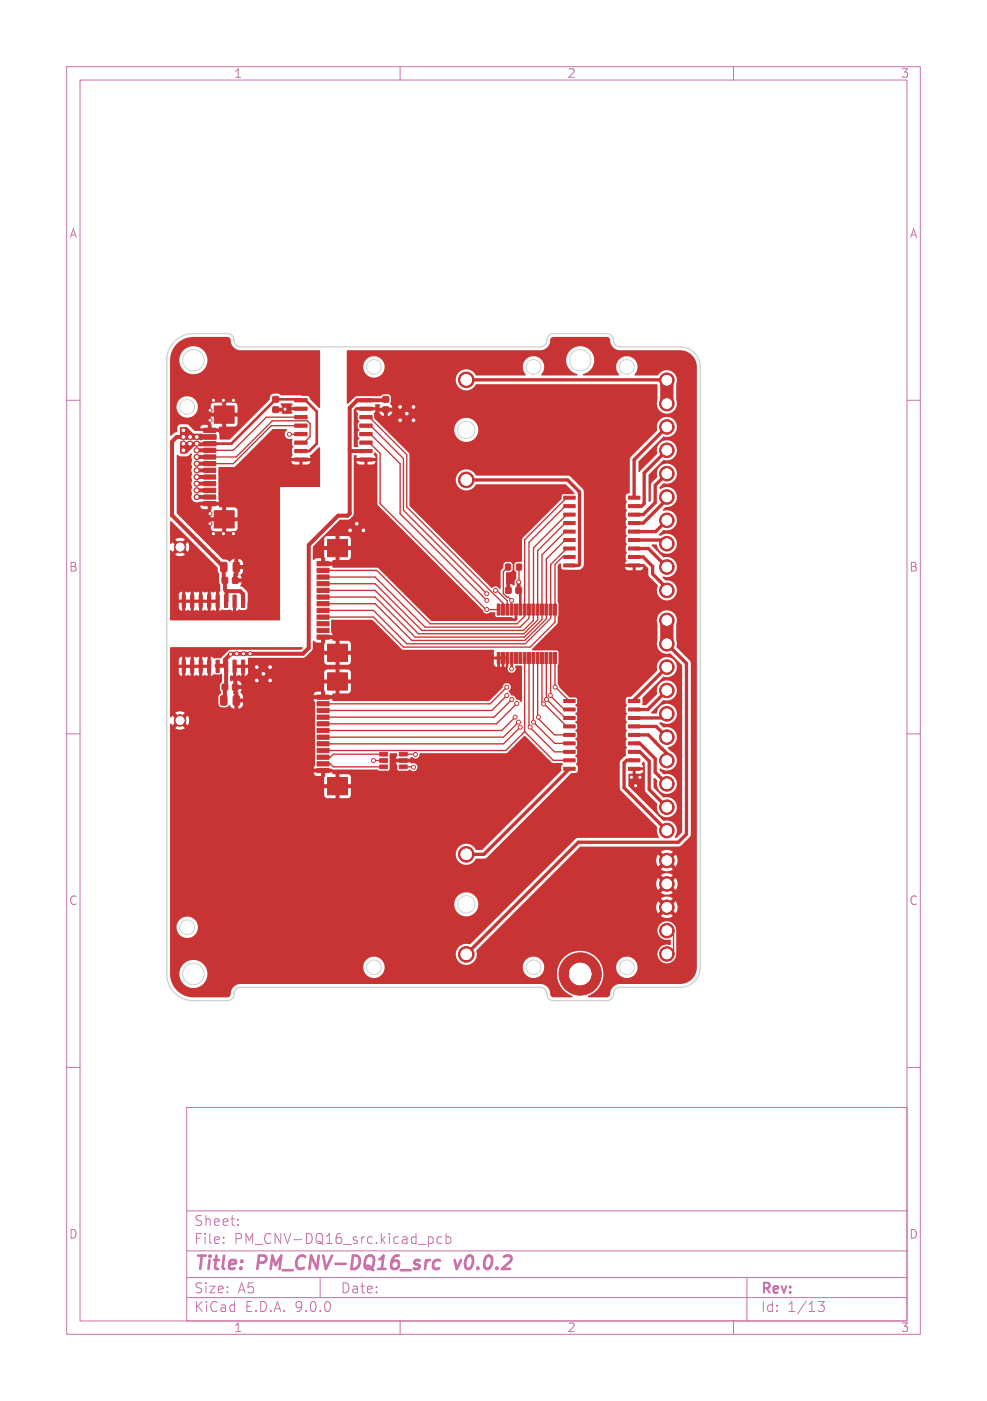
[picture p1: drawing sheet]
<svg xmlns="http://www.w3.org/2000/svg" width="148mm" height="210mm" viewBox="0 0 148 210" stroke-linecap="round" stroke-linejoin="round" font-family="sans-serif">
<defs><g id="words">
<g font-size="2.8" fill="#c872ab">
<text x="29" y="190.9">Title:</text>
<text x="38.7" y="190.9">PM_CNV-DQ16_src</text>
<text x="69.1" y="190.9">v0.0.2</text>
</g>
<g font-size="2.1" fill="#c872ab">
<text x="29" y="184">Sheet:</text>
<text x="29" y="186.7">File:</text>
<text x="35.1" y="186.7">PM_CNV-DQ16_src.kicad_pcb</text>
<text x="29" y="196.9">KiCad</text>
<text x="29" y="194.1">Size:</text>
<text x="35.7" y="194.1">A5</text>
<text x="36.7" y="196.9">E.D.A.</text>
<text x="44.3" y="196.9">9.0.0</text>
<text x="51" y="194.1">Date:</text>
<text x="114" y="194.3">Rev:</text>
<text x="114" y="196.9">Id:</text>
<text x="118.1" y="196.9">1/13</text>
</g>
<g font-size="1.8" fill="#c872ab">
<text x="35" y="11.9">1</text>
<text x="85" y="11.9">2</text>
<text x="135" y="11.9">3</text>
<text x="10.3" y="35.9">A</text>
<text x="136.4" y="35.9">A</text>
<text x="10.3" y="85.9">B</text>
<text x="136.3" y="85.9">B</text>
<text x="10.3" y="135.9">C</text>
<text x="136.3" y="135.9">C</text>
<text x="10.3" y="185.9">D</text>
<text x="136.3" y="185.9">D</text>
<text x="35" y="199.9">1</text>
<text x="85" y="199.9">2</text>
<text x="135" y="199.9">3</text>
</g>
</g></defs>
<g fill="none" stroke="#c872ab" stroke-width=".15">
<path d="M10 10h128v190h-128zM12 12h124v186h-124zM60 10v2M110 10v2M10 60h2M136 60h2M10 110h2M136 110h2M10 160h2M28 166h108v32h-108zM136 160h2M28 194.5h108"/>
<path d="M28 191.5h108M28 187.5h108M28 181.5h108M33.5 186.3v.1M33.5 185.5v.1M35.7 183.6v.1M35.7 182.8v.1M48 191.5v3M60 198v2M64.4 185.4l.4 .1 .2 .2-.1 .6-.2 .1h-.3M66.2 185.5l-.4-.1-.3 .3v.4l.2 .2h.5M66.9 185.5l.4-.1 .3 .3v.4l-.1 .2h-.6"/>
<path d="M66.9 184.9v1.5M110 198v2M112 191.5v6.5M122.7 195.1h.9l-.5 .6a.41 .41 0 0 1 .5 .3v.3l-.1 .2h-.8"/>
</g>
<path d="M65.2 189l.2-.1 .6 .1M65.8 190.1l-.5 .1M68.2 188.9l.3 1.3" fill="none" stroke="#c872ab" stroke-width=".4"/>
<g fill="#c83434" stroke="#c83434" stroke-width=".15">
<path d="M84.5 74.4h1.7v.4h-1.7z"/>
<path d="M84.5 75.6h1.7v.5h-1.7z"/>
<path d="M84.5 76.9h1.7v.5h-1.7z"/>
<path d="M84.5 78.2h1.7v.4h-1.7z"/>
<path d="M84.5 79.5h1.7v.4h-1.7z"/>
<path d="M84.5 80.7h1.7v.5h-1.7z"/>
<path d="M84.5 82h1.7v.4h-1.7z"/>
<path d="M84.5 83.3h1.7v.4h-1.7z"/>
<path d="M84.5 84.5h1.7v.5h-1.7z"/>
<path d="M94.2 84.5h1.7v.5h-1.7z"/>
<path d="M94.2 83.3h1.7v.4h-1.7z"/>
<path d="M94.2 82h1.7v.4h-1.7z"/>
<path d="M94.2 80.7h1.7v.5h-1.7z"/>
<path d="M94.2 79.5h1.7v.4h-1.7z"/>
<path d="M94.2 78.2h1.7v.4h-1.7z"/>
<path d="M94.2 76.9h1.7v.5h-1.7z"/>
<path d="M94.2 75.6h1.7v.5h-1.7z"/>
<path d="M94.2 74.4h1.7v.4h-1.7z"/>
<path d="M33.1 104.3h.7l.2 .1v1.1l-.1 .2h-.6l-.2-.1z"/>
<path d="M35 104.3h.7l.2 .1v1.1l-.1 .2h-.6l-.2-.1z"/>
<path d="M30.5 75.2h1.8v.6h-1.8z"/>
<path d="M30.5 74.2h1.8v.6h-1.8z"/>
<path d="M30.5 73.2h1.8v.6h-1.8z"/>
<path d="M30.5 72.2h1.8v.6h-1.8z"/>
<path d="M30.5 71.2h1.8v.6h-1.8z"/>
<path d="M30.5 70.2h1.8v.6h-1.8z"/>
<path d="M30.5 69.2h1.8v.6h-1.8z"/>
<path d="M30.5 68.2h1.8v.6h-1.8z"/>
<path d="M30.5 67.2h1.8v.6h-1.8z"/>
<path d="M30.5 66.2h1.8v.6h-1.8z"/>
<path d="M30.5 65.2h1.8v.6h-1.8z"/>
<path d="M30.5 64.2h1.8v.6h-1.8z"/>
<path d="M32.1 76.6h3v2.5h-3z"/>
<path d="M32.1 60.9h3v2.5h-3z"/>
<path d="M77.4 88.1h.8v.8h-.8z"/>
<path d="M75.8 88.1h.8v.8h-.8z"/>
<path d="M59.9 114.7h1.2v.5h-1.2z"/>
<path d="M59.9 113.7h1.2v.6h-1.2z"/>
<path d="M59.9 112.8h1.2v.5h-1.2z"/>
<path d="M56.9 112.8h1.2v.5h-1.2z"/>
<path d="M56.9 113.7h1.2v.6h-1.2z"/>
<path d="M56.9 114.7h1.2v.5h-1.2z"/>
<path d="M40.9 59.5h.9v.7h-.9z"/>
<path d="M40.9 61h.9v.8h-.9z"/>
<path d="M47.5 115.2h1.8v.6h-1.8z"/>
<path d="M47.5 114.2h1.8v.6h-1.8z"/>
<path d="M47.5 113.2h1.8v.6h-1.8z"/>
<path d="M47.5 112.2h1.8v.6h-1.8z"/>
<path d="M47.5 111.2h1.8v.6h-1.8z"/>
<path d="M47.5 110.2h1.8v.6h-1.8z"/>
<path d="M47.5 109.2h1.8v.6h-1.8z"/>
<path d="M47.5 108.2h1.8v.6h-1.8z"/>
<path d="M47.5 107.2h1.8v.6h-1.8z"/>
<path d="M47.5 106.2h1.8v.6h-1.8z"/>
<path d="M47.5 105.2h1.8v.6h-1.8z"/>
<path d="M47.5 104.2h1.8v.6h-1.8z"/>
<path d="M49.1 116.6h3v2.5h-3z"/>
<path d="M49.1 100.9h3v2.5h-3z"/>
<path d="M84.5 104.9h1.7v.4h-1.7z"/>
<path d="M84.5 106.1h1.7v.5h-1.7z"/>
<path d="M84.5 107.4h1.7v.4h-1.7z"/>
<path d="M84.5 108.7h1.7v.4h-1.7z"/>
<path d="M84.5 109.9h1.7v.5h-1.7z"/>
<path d="M84.5 111.2h1.7v.5h-1.7z"/>
<path d="M84.5 112.5h1.7v.4h-1.7z"/>
<path d="M84.5 113.7h1.7v.5h-1.7z"/>
<path d="M84.5 115h1.7v.5h-1.7z"/>
<path d="M94.2 115h1.7v.5h-1.7z"/>
<path d="M94.2 113.7h1.7v.5h-1.7z"/>
<path d="M94.2 112.5h1.7v.4h-1.7z"/>
<path d="M94.2 111.2h1.7v.5h-1.7z"/>
<path d="M94.2 109.9h1.7v.5h-1.7z"/>
<path d="M94.2 108.7h1.7v.4h-1.7z"/>
<path d="M94.2 107.4h1.7v.4h-1.7z"/>
<path d="M94.2 106.1h1.7v.5h-1.7z"/>
<path d="M94.2 104.9h1.7v.4h-1.7z"/>
<path d="M33.3 86.6h.8v.8h-.8z"/>
<path d="M34.9 86.6h.8v.8h-.8z"/>
<path d="M83 90.5h.4v1.7h-.4z"/>
<path d="M82.4 90.5h.4v1.7h-.4z"/>
<path d="M81.7 90.5h.4v1.7h-.4z"/>
<path d="M81.1 90.5h.4v1.7h-.4z"/>
<path d="M80.4 90.5h.4v1.7h-.4z"/>
<path d="M79.8 90.5h.4v1.7h-.4z"/>
<path d="M79.1 90.5h.4v1.7h-.4z"/>
<path d="M78.5 90.5h.4v1.7h-.4z"/>
<path d="M77.8 90.5h.4v1.7h-.4z"/>
<path d="M77.2 90.5h.4v1.7h-.4z"/>
<path d="M76.5 90.5h.4v1.7h-.4z"/>
<path d="M75.9 90.5h.4v1.7h-.4z"/>
<path d="M75.2 90.5h.4v1.7h-.4z"/>
<path d="M74.6 90.5h.4v1.7h-.4z"/>
<path d="M74.6 97.8h.4v1.7h-.4z"/>
<path d="M75.2 97.8h.4v1.7h-.4z"/>
<path d="M75.9 97.8h.4v1.7h-.4z"/>
<path d="M76.5 97.8h.4v1.7h-.4z"/>
<path d="M77.2 97.8h.4v1.7h-.4z"/>
<path d="M77.8 97.8h.4v1.7h-.4z"/>
<path d="M78.5 97.8h.4v1.7h-.4z"/>
<path d="M79.1 97.8h.4v1.7h-.4z"/>
<path d="M79.8 97.8h.4v1.7h-.4z"/>
<path d="M80.4 97.8h.4v1.7h-.4z"/>
<path d="M81.1 97.8h.4v1.7h-.4z"/>
<path d="M81.7 97.8h.4v1.7h-.4z"/>
<path d="M82.4 97.8h.4v1.7h-.4z"/>
<path d="M83 97.8h.4v1.7h-.4z"/>
<path d="M33.1 84.3h.7l.2 .1v1.1l-.1 .2h-.6l-.2-.1z"/>
<path d="M35 84.3h.7l.2 .1v1.1l-.1 .2h-.6l-.2-.1z"/>
<path d="M44.2 59.8h1.9v.4h-1.9z"/>
<path d="M44.2 61h1.9v.5h-1.9z"/>
<path d="M44.2 62.3h1.9v.5h-1.9z"/>
<path d="M44.2 63.6h1.9v.4h-1.9z"/>
<path d="M44.2 64.8h1.9v.5h-1.9z"/>
<path d="M44.2 66.1h1.9v.5h-1.9z"/>
<path d="M44.2 67.4h1.9v.5h-1.9z"/>
<path d="M44.2 68.6h1.9v.5h-1.9z"/>
<path d="M53.9 68.6h1.9v.5h-1.9z"/>
<path d="M53.9 67.4h1.9v.5h-1.9z"/>
<path d="M53.9 66.1h1.9v.5h-1.9z"/>
<path d="M53.9 64.8h1.9v.5h-1.9z"/>
<path d="M53.9 63.6h1.9v.4h-1.9z"/>
<path d="M53.9 62.3h1.9v.5h-1.9z"/>
<path d="M53.9 61h1.9v.5h-1.9z"/>
<path d="M53.9 59.8h1.9v.4h-1.9z"/>
<path d="M47.5 95.2h1.8v.6h-1.8z"/>
<path d="M47.5 94.2h1.8v.6h-1.8z"/>
<path d="M47.5 93.2h1.8v.6h-1.8z"/>
<path d="M47.5 92.2h1.8v.6h-1.8z"/>
<path d="M47.5 91.2h1.8v.6h-1.8z"/>
<path d="M47.5 90.2h1.8v.6h-1.8z"/>
<path d="M47.5 89.2h1.8v.6h-1.8z"/>
<path d="M47.5 88.2h1.8v.6h-1.8z"/>
<path d="M47.5 87.2h1.8v.6h-1.8z"/>
<path d="M47.5 86.2h1.8v.6h-1.8z"/>
<path d="M47.5 85.2h1.8v.6h-1.8z"/>
<path d="M47.5 84.2h1.8v.6h-1.8z"/>
<path d="M49.1 96.6h3v2.5h-3z"/>
<path d="M49.1 80.9h3v2.5h-3z"/>
<path d="M33.3 102.6h.8v.8h-.8z"/>
<path d="M34.9 102.6h.8v.8h-.8z"/>
<path d="M77.5 84.6h.7v.8h-.7z"/>
<path d="M75.8 84.6h.7v.8h-.7z"/>
<path d="M36.2 89.2h.5v1.9h-.5z"/>
<path d="M34.9 89.2h.5v1.9h-.5z"/>
<path d="M33.7 89.2h.4v1.9h-.4z"/>
<path d="M32.4 89.2h.5v1.9h-.5z"/>
<path d="M31.1 89.2h.5v1.9h-.5z"/>
<path d="M29.9 89.2h.4v1.9h-.4z"/>
<path d="M28.6 89.2h.5v1.9h-.5z"/>
<path d="M27.3 89.2h.5v1.9h-.5z"/>
<path d="M27.3 98.9h.5v1.9h-.5z"/>
<path d="M28.6 98.9h.5v1.9h-.5z"/>
<path d="M29.9 98.9h.4v1.9h-.4z"/>
<path d="M31.1 98.9h.5v1.9h-.5z"/>
<path d="M32.4 98.9h.5v1.9h-.5z"/>
<path d="M33.7 98.9h.4v1.9h-.4z"/>
<path d="M34.9 98.9h.5v1.9h-.5z"/>
<path d="M36.2 98.9h.5v1.9h-.5z"/>
<path d="M57.4 59.5h.9v.7h-.9z"/>
<path d="M57.4 61h.9v.8h-.9z"/>
<circle cx="69.9" cy="128.1" r="1.17"/>
<circle cx="69.9" cy="143.1" r="1.17"/>
<circle cx="69.9" cy="71.9" r="1.17"/>
<circle cx="69.9" cy="56.9" r="1.17"/>
<circle cx="100" cy="143" r="1.1"/>
<circle cx="100" cy="139.5" r="1.1"/>
<circle cx="100" cy="136" r="1.1"/>
<circle cx="100" cy="132.5" r="1.1"/>
<circle cx="100" cy="129" r="1.1"/>
<circle cx="100" cy="124.5" r="1.1"/>
<circle cx="100" cy="121" r="1.1"/>
<circle cx="100" cy="117.5" r="1.1"/>
<circle cx="100" cy="114" r="1.1"/>
<circle cx="100" cy="110.5" r="1.1"/>
<circle cx="100" cy="107" r="1.1"/>
<circle cx="100" cy="103.5" r="1.1"/>
<circle cx="100" cy="100" r="1.1"/>
<circle cx="100" cy="96.5" r="1.1"/>
<circle cx="100" cy="93" r="1.1"/>
<circle cx="100" cy="88.5" r="1.1"/>
<circle cx="100" cy="85" r="1.1"/>
<circle cx="100" cy="81.5" r="1.1"/>
<circle cx="100" cy="78" r="1.1"/>
<circle cx="100" cy="74.5" r="1.1"/>
<circle cx="100" cy="71" r="1.1"/>
<circle cx="100" cy="67.5" r="1.1"/>
<circle cx="100" cy="64" r="1.1"/>
<circle cx="100" cy="60.5" r="1.1"/>
<circle cx="100" cy="57" r="1.1"/>
<circle cx="27" cy="82" r=".86"/>
<circle cx="87" cy="146" r="3.2"/>
<circle cx="27" cy="108" r=".86"/>
<circle cx="62" cy="63" r=".4"/>
<circle cx="62" cy="61" r=".4"/>
<circle cx="60" cy="61" r=".4"/>
<circle cx="61" cy="62" r=".4"/>
<circle cx="60" cy="63" r=".4"/>
<circle cx="40.5" cy="102" r=".4"/>
<circle cx="40.5" cy="100" r=".4"/>
<circle cx="38.5" cy="102" r=".4"/>
<circle cx="39.5" cy="101" r=".4"/>
<circle cx="38.5" cy="100" r=".4"/>
<circle cx="54.5" cy="79.5" r=".4"/>
<circle cx="53.5" cy="78.5" r=".4"/>
<circle cx="52.5" cy="79.5" r=".4"/>
<circle cx="27.5" cy="64.5" r=".4"/>
<circle cx="29.5" cy="65.5" r=".4"/>
<circle cx="28.5" cy="65.5" r=".4"/>
<circle cx="27.5" cy="65.5" r=".4"/>
<circle cx="27.5" cy="67.5" r=".4"/>
<circle cx="27.5" cy="66.5" r=".4"/>
<circle cx="28.5" cy="66.5" r=".4"/>
<circle cx="29.5" cy="66.5" r=".4"/>
<circle cx="29.5" cy="67.5" r=".4"/>
<circle cx="29.5" cy="68.5" r=".4"/>
<circle cx="29.5" cy="69.5" r=".4"/>
<circle cx="29.5" cy="70.5" r=".4"/>
<circle cx="29.5" cy="71.5" r=".4"/>
<circle cx="29.5" cy="72.5" r=".4"/>
<circle cx="29.5" cy="73.5" r=".4"/>
<circle cx="43.4" cy="65.1" r=".3"/>
<circle cx="33.5" cy="60" r=".3"/>
<circle cx="32" cy="80" r=".3"/>
<circle cx="35" cy="80" r=".3"/>
<circle cx="33.5" cy="80" r=".3"/>
<circle cx="42.7" cy="61.3" r=".3"/>
<circle cx="32" cy="60" r=".3"/>
<circle cx="31.5" cy="77" r=".3"/>
<circle cx="31.5" cy="61.5" r=".3"/>
<circle cx="35" cy="60" r=".3"/>
<circle cx="31.5" cy="78.5" r=".3"/>
<circle cx="31.5" cy="63" r=".3"/>
<circle cx="77.8" cy="87.3" r=".3"/>
<circle cx="35.5" cy="98" r=".3"/>
<circle cx="36.5" cy="98" r=".3"/>
<circle cx="34.6" cy="98.1" r=".3"/>
<circle cx="76.7" cy="100.2" r=".3"/>
<circle cx="56" cy="114" r=".3"/>
<circle cx="37.5" cy="98" r=".3"/>
<circle cx="94.7" cy="116.5" r=".3"/>
<circle cx="96" cy="116.5" r=".3"/>
<circle cx="95.3" cy="117.8" r=".3"/>
<circle cx="76" cy="103" r=".3"/>
<circle cx="83.3" cy="103" r=".3"/>
<circle cx="77.7" cy="108.2" r=".3"/>
<circle cx="80" cy="108.2" r=".3"/>
<circle cx="79.5" cy="109" r=".3"/>
<circle cx="78" cy="109" r=".3"/>
<circle cx="81.9" cy="104.8" r=".3"/>
<circle cx="76.7" cy="104.8" r=".3"/>
<circle cx="82.5" cy="104.2" r=".3"/>
<circle cx="76" cy="104.2" r=".3"/>
<circle cx="80.7" cy="107.5" r=".3"/>
<circle cx="77.3" cy="107.5" r=".3"/>
<circle cx="77.5" cy="105.5" r=".3"/>
<circle cx="81.5" cy="105.5" r=".3"/>
<circle cx="62" cy="115" r=".3"/>
<circle cx="73" cy="91.4" r=".3"/>
<circle cx="73" cy="89" r=".3"/>
<circle cx="74.3" cy="88.5" r=".3"/>
<circle cx="73" cy="90" r=".3"/>
<circle cx="76.7" cy="90" r=".3"/>
<circle cx="62.3" cy="113.1" r=".3"/>
<circle cx="29.5" cy="74.5" r=".4"/>
</g>
<g fill="none" stroke="#c83434" stroke-width=".2">
<path d="M41.3 59.9l.2 .1M44.7 60h.7M31.2 66.3v.2h.6M31.2 70.5v.1M44.7 62.5h-4.8l-4.9 5h-4.1M44.7 63.8h-4l-5.7 5.7h-2.6M45.1 65.1h-1.7M45.1 66.3h.5l.9-.8v-2l-.4-.4h-5.3l-5.4 5.4h-4M54.9 62.5h.5l5.6 5.7v7.8l14.4 14.4v1M54.9 66.3h.5l1.6 1.7v7.5l15.9 15.9h1.9M54.9 63.8h.7l4.9 4.9v7.8l12.5 12.5M54.9 65.1h.7l4.4 4.4v7.5l13 13"/>
<path d="M85.4 79.7h-.6l-3.5 3.5v9.7l-2.7 2.6h-16.4l-5.9-6h-7.9M85.4 78.4h-.6l-4.2 4.1v10.4l-2 2.1h-15.9l-6.4-6.5h-7.9M85.4 74.6h-.4l-6.3 6.3v11.5l-1.2 1.1h-13l-8-8h-8.1M85.4 77.1h-.4l-5 5v10.9l-1.5 1.5h-15.3l-6.9-7h-7.9M85.4 75.9h-.6l-5.5 5.4v11.4l-1.3 1.3h-14.2l-7.5-7.5h-7.9M74.3 88.5h.2l1.6 1.6v1.3M76.2 85l-.7 .7v3.3l1.2 1v1.4M77.8 85v2.3M78.7 98.6v11.1M79.3 98.6v10.3l3.8 3.8h2.3M80 98.6v9.6l3.2 3.2h2.2M80.6 98.6v9l2.6 2.6h2.2"/>
<path d="M81.3 98.6v6.6l3.7 3.7h.4M81.9 98.6v6.2l2.9 2.8h.6M82.6 98.6v5.7l2 2.1h.8M83.2 98.6v4.3l2.2 2.2M85.4 83.5h-1.1l-1.1 1.1v8.7l-3.7 3.7h-19l-4.5-4.5h-7.6M85.4 81h-.6l-2.9 2.8v9l-3.2 3.2h-17l-5.4-5.5h-7.9M85.4 82.2h-.4l-2.4 2.4v8.1l-3.8 3.8h-17.8l-5-5h-7.6M48.4 114.5h1.1l.5 .5h7.5M56 114h1.5M57.5 113.1h-7.5l-.5 .4h-1.1M60.5 115h1.5M60.5 113.1h1.8"/>
<path d="M76 103l-2.5 2.5h-25.1M76 104.3l-2.3 2.2h-25.3M76.7 104.9l-2.6 2.6h-25.7M77.3 107.5l-2.1 2h-26.8M77.5 105.5l-3.1 3h-26M77.7 108.3l-2.2 2.2h-27.1M78 109l-2.5 2.5h-27.1M78.7 109.7l4.3 4.3h2.4M78.7 109.7l-2.9 2.8h-27.4M101 139.5v3.5"/>
</g>
<g fill="none" stroke="#c83434" stroke-width=".6">
<path d="M57.9 59.9l-.2 .1h-4.1l-1.2 1.1v15.9l-.3 .3h-1.4l-4.4 4.4v15.4l-.9 .9h-10.8l-.9 .9v.9h-1.2M27.5 65.5h-1l-.7 .7v11.1l7.7 7.7v1.8l.2 .2v1.4l.3 .2M29.5 67.5h1.9M29.5 68.5h1.9M29.5 69.5h1.9M29.5 70.5h1.9M29.5 71.5h1.9M29.5 73.5h1.9M29.5 74.5h1.9M29.5 72.5h.1M29.5 72.5h1.9M31.4 72.5h.1"/>
<path d="M52.4 67.5l.2 .1h1.9M33.9 99.9v2.9l-.3 .4M34 88.6h2l.4 .4v1.1M34 88.6l-.1 1.5M77.8 87.3v1.2M33.7 103v1.8l-.2 .2"/>
</g>
<path d="M31.4 66.5h3.3l6.6-6.6h3.7l.1 .1h.7l1.7 1.7v4.8l-1.1 1.1h-1.3M76.7 98.6v1.7M77.8 88.5l.2 .3v2.6" fill="none" stroke="#c83434" stroke-width=".4"/>
<g fill="none" stroke="#c83434" stroke-width=".5">
<path d="M70 57l-.1-.1 30.1 .1M69.9 71.9h15.2l1.8 1.8v10.9l-.2 .2h-1.3M100 67.5l-3.4 3.4v4.6l-.4 .4h-1.1M100 74.5v.4l-3.5 3.5h-1.4M100 64l-4.9 4.9v5.7M100 78l-1.7 1.7h-3.2M100 71l-1.8 1.8v2.5l-1.8 1.8h-1.3M95.1 83.5h1.3l1.5 1.4v1.1l2.1 2.2v.3M95.1 82.2h2.1l2.8 2.8M95.1 81h4.3l.6 .5M100 96.5l2.9 2.9v25.6l-1.2 1.3h-15l-16.8 16.8M85.4 115.2l-12.8 12.9h-2.7"/>
<path d="M95.1 110.2h2.1l2.8 2.7v1.1M95.1 111.4h.9l2.2 2.3v2.1l1.8 1.7M95.1 108.9h3.3l1.6 1.6M95.1 114h-1.1l-.4 .4v3.7l6.4 6.4M95.1 112.7h.9l1.4 1.4v4.3l2.6 2.6M99.3 112.3h.1M100 100l-4.9 4.9v.2M100 107l-.6 .6h-4.3M100 103.5l-2.9 2.9h-2"/>
</g>
<path d="M100 57v3.5M100 93v3.5" fill="none" stroke="#c83434" stroke-width="2"/>
<g fill="#c83434">
<path d="M52 52.6l29.3-.1a1.99 1.99 0 0 0 1.3-1.8l.4-.2h7.9a.52 .52 0 0 1 .6 .6 1.51 1.51 0 0 0 1.4 1.4h9.1a2.5 2.5 0 0 1 2.5 2.5v90a2.5 2.5 0 0 1-2.5 2.5h-9.3a2.01 2.01 0 0 0-1.3 1.8l-.4 .2h-2.7l-.2-.1a3.6 3.6 0 0 0 2.2-4.5h2.1a1.61 1.61 0 0 0 2.3 1.6 1.61 1.61 0 0 0 .3-2.8 1.61 1.61 0 0 0-2.6 .9v.3h-2.1a3.5 3.5 0 0 0-5.8-1.4 3.5 3.5 0 0 0 1.3 5.8l-.1 .2h-2.7a.52 .52 0 0 1-.5-.6 1.5 1.5 0 0 0-1.4-1.4h-45a1.63 1.63 0 0 0-1.6 1.7l-.4 .3h-5.1a3.5 3.5 0 0 1-3.5-3.6h1.4v.2a2.1 2.1 0 0 0 2.8 1.9 2.1 2.1 0 0 0 1.1-3.1h23.7a1.6 1.6 0 0 0 1.6 1.7 1.6 1.6 0 0 0 1.6-1.7h20.7a1.61 1.61 0 0 0 2.3 1.6 1.61 1.61 0 0 0 .3-2.8 1.61 1.61 0 0 0-2.6 .9v.3h-20.7a1.61 1.61 0 0 0-1.6-1.5 1.61 1.61 0 0 0-1.6 1.5l-23.7-.1a2.11 2.11 0 0 0-2.3-.8 2.11 2.11 0 0 0-1.6 1.9h-1.4v-3h42.8v.3a1.61 1.61 0 0 0 2 1.4 1.61 1.61 0 0 0 1.1-2.1l3.1-3.1h24.1a1.49 1.49 0 0 0 2 1.5v.7l-.1 .1a1.4 1.4 0 0 0-1.9 1 1.4 1.4 0 0 0 1.3 1.7 1.4 1.4 0 0 0 1.5-1.5v-3.5a1.41 1.41 0 0 0-1.4-1.3 1.41 1.41 0 0 0-1.4 1.3h-24.1l3.5-3.5h20.4v.5l.3 .5 .6-.7 .5 .5-.7 .6 .1 .1a1.59 1.59 0 0 0 1.7-.1l-.7-.6 .5-.5 .6 .7 .1-.1a1.59 1.59 0 0 0-.1-1.7l-.6 .7-.5-.5 .7-.6-.1-.1a1.59 1.59 0 0 0-1.7 .1l.7 .6-.5 .5-.6-.7-.3 .8h-20.4l3.5-3.5h16.9v.5l.3 .5 .6-.7 .5 .5-.7 .6a1.58 1.58 0 0 0 1.8 0l-.7-.6 .5-.5 .6 .7 .1-.1a1.59 1.59 0 0 0-.1-1.7l-.6 .7-.5-.5 .7-.6-.1-.1a1.59 1.59 0 0 0-1.7 .1l.7 .6-.5 .5-.6-.7-.3 .8h-16.9l3.5-3.5h13.4v.5l.3 .5 .6-.7 .5 .5-.7 .6a1.58 1.58 0 0 0 1.8 0l-.7-.6 .5-.5 .6 .7 .1-.1a1.59 1.59 0 0 0-.1-1.7l-.6 .7-.5-.5 .7-.6-.1-.1a1.59 1.59 0 0 0-1.7 .1l.7 .6-.5 .5-.6-.7-.3 .8h-13.4l2-2h14.8l.3-.1 1.4-1.5 .1-25.9-.2-.4-2-2v-3.4a1.51 1.51 0 0 0-1.4-2.1 1.51 1.51 0 0 0-1.4 2.1v2.4a1.57 1.57 0 0 0 .4 1.6 1.57 1.57 0 0 0 1.6 .4l1.7 1.8v24.9l-.8 .9h-.3v-.1a1.56 1.56 0 0 0 0-1.9 1.56 1.56 0 0 0-1.8-.6l-5.2-5.2 .1-1.8h1.7l.3-.2 .1-.3h-1.1v.5h-.4v-.6l.2-.2 .1-.2h1.2l-.2-.5 .2-.3 .3 .2v4.1l1.8 1.9a1.52 1.52 0 0 0 1 2.1 1.52 1.52 0 0 0 1.9-1.2 1.52 1.52 0 0 0-1.3-1.8h-.7l-1.4-1.4v-1.4l.2-.1 .4 .4a1.51 1.51 0 0 0 1.2 2 1.51 1.51 0 0 0 1.7-1.7 1.51 1.51 0 0 0-2-1.2l-.6-.6 .1-.3a1.56 1.56 0 0 0 2.3-.4 1.56 1.56 0 0 0-.8-2.3l-.3-.3v-.2a1.54 1.54 0 0 0 1.2-1.9 1.54 1.54 0 0 0-2-1.1l-.5-.6 .1-.1h.2a1.51 1.51 0 0 0 2.2-.8 1.51 1.51 0 0 0-1.1-2 1.51 1.51 0 0 0-1.8 1.4l-.8 .1-.1-.2 1.8-1.8a1.52 1.52 0 0 0 2.1-1 1.52 1.52 0 0 0-1.2-1.9 1.52 1.52 0 0 0-1.8 1.3v.7l-1.6 1.6h-.6v-1.1l3.2-3.2a1.51 1.51 0 0 0 2-1.2 1.51 1.51 0 0 0-1.7-1.7 1.51 1.51 0 0 0-1.2 2l-3.9 3.9-.6 .1-.2 .1v.9a.38 .38 0 0 1-.1 .6v.6l.2 .3-.2 .3v.6a.4 .4 0 0 1 .1 .6v.9a.38 .38 0 0 1-.1 .5v.6l.2 .3-.2 .3v.6a.44 .44 0 0 1 0 .6l.1 1-.8 .6-.2 .4 .1 4 5.6 5.7a1.94 1.94 0 0 0 .2 1.5l-12.4 .2-15.9 15.9a1.6 1.6 0 0 0-2.2 1.3h-42.8v-4h1v.2a1.61 1.61 0 0 0 2.4 1.3 1.61 1.61 0 0 0 0-2.8 1.61 1.61 0 0 0-2.4 1.3h-1v-3.5h42.6v.3a1.8 1.8 0 0 0 2.8 1.4 1.8 1.8 0 0 0 0-3.1 1.8 1.8 0 0 0-2.8 1.4h-42.6v-16.2h23.1l.2 .3 .3 .1h3.1l.3-.1 .1-.3v-1h-1.7v1.4h-.6v-1.4h-1.7v1h-23.1v-2.7h23.1v1.1h4v-1.2l-.1-.2-.3-.1h-1.3v1.5h-.6v-1.5l-.4-.1-.1-.2h-1.1v.6l-.1 .1h-23.1v-.6h21.5l.3 .4h.8v-.5l-22.6 .1v-7.3l.1-.1 .2 .2 .6-.6 .1 .3 .4 .2-.6 .6a1.36 1.36 0 0 0 1.4 0l-.6-.6 .4-.2 .1-.3 .6 .6a1.36 1.36 0 0 0 0-1.4l-.6 .6-.2-.4-.3-.1 .6-.6a1.36 1.36 0 0 0-1.4 0l.6 .6-.3 .1-.2 .4-.6-.6-.1 .2-.2-.1v-6.5h1.3l.3 .3 .7 .1a.61 .61 0 0 1 .8 0h.5a.61 .61 0 0 1 .8 0h.5a.61 .61 0 0 1 .7 0v-1.2h-.8v1.2h-.4v-1.2h-.8v1.2h-.5v-1.2h-.8v1.2h-.5v-1.2h-.5v.8h-1.3v-2h1.3v.7h4.3v-1.2a.61 .61 0 0 1-.8 0v1.2h-.4l-.1-1.2a.61 .61 0 0 1-.7 0v1.2h-.5l-.1-1.2a.61 .61 0 0 1-.7 0v1.2h-.5v-1.2l-.3 .2-.2 .3h-1.3v-1.8l19.9-.1v.2l-.3 .2h-10.6l-.2 .1-1.2 1.2h-1l-.5-.3v2.9l.5-.3 .8 .1 .3-.1 .1 .1v1.1l-.3 .5 .1 1.2-.3 .5-.1 1.1a.54 .54 0 0 0 .6 .5h.6l.4-.3h.2a.83 .83 0 0 0 .6 .5h.8l.3-.1 .2-.3v-.5h-.7v.9h-.5v-2.1l-.2-.1v-.4l.7 .1v1h.7l-.1-.6 11.8 .1v-.5h-.8l-.3 .4h-10.7l-.2-.3 .1-.3h12.4l.1 .2v.5h1.1l.2-.3h2.2l.3-.1 .1-.3v-1h-1.7v1.4h-.6v-1.4h-1.7v1h-12.4v-.2h-.6v.3h-.6v-.9h1.2l-.1-.4-.5-.3v.7h-.6v-.7l-.4 .1h-.1l.1-.9 .9 .1a.54 .54 0 0 1 .7 0l.7-.1 .3-.4h11.4v1.1h4v-1.2l-.1-.2-.3-.1h-1.3v1.5h-.6v-1.5h-1.3l-.2 .1-.2 .3h-11.4v-.7h-.5v1.2h-.5v-1.2h-.8v1.2h-.5v-1.3l.3-.1v-.2l2-.1v-.4h11.4l.2 .3 .3 .1h3.1l.3-.1h21.6l.1 .3 .3 .1 1.4 .1v-1.2h-.3v1.2h-.4v-1.2h-.2v1.2h-.4v-1.2h-.5v.7h-21.6l.1-.3v-1h-1.7v1.4h-.6v-1.4h-1.7v1h-11.4l-.1-.5 .2-.1h8.4l1.1-1.1 .1-.3v-.7h1.7v1.1h4v-1.2l-.1-.2-.3-.1h-1.3v1.5h-.6v-1.5l-.4-.1-.1-.2h-1.1v.6l-.1 .1h-1.7l.1-.4 .4 .2h.7l.1-.7 .2-.1 .1-.3h1.3l-.1-.4-.1-.8v-1l.1-.1h6.1l4.5 4.4 .1 .1h13.6l.1 .1v.9h1.9l.2 .4v1.1a.61 .61 0 0 0 .6 1 .61 .61 0 0 0 .4-1l.1-.1h.4h.5l.1 .1v5.3h-.2l-.4-.3a.42 .42 0 0 1-.5-.4l-.2-.2a.42 .42 0 0 1-.5-.4l-.2-.2v-.2a.62 .62 0 0 0 0-1 .62 .62 0 0 0-.9 .6l-2.1 2h-23.3l-.2-.1v-.2h-2.8l.2 .5 .1 3.7v5l-.1 .7-.2 .5h2.6l.3 .2h6.7l.3 .1h1.3l.2-.2v-1h1l.2 .4v.6l.1 .2h1.4l.3-.1a.65 .65 0 0 0 .9 .1 .65 .65 0 0 0 .2-.9 .85 .85 0 0 0-.9-.2v-.1h-3.2v-1.3l.1-.1h1l.1 .4-.2 .4h2.2v-.2h.2a.63 .63 0 0 0 .8 .1 .63 .63 0 0 0 .3-.6l13-.1 2.8-2.6 4 4 1.5 .1 .2 .1-.3 .4v.7l-11.8 11.8h-.9a1.59 1.59 0 0 0-2.5-.6 1.59 1.59 0 0 0 0 2.5 1.59 1.59 0 0 0 2.5-.6h1.2l.4-.1 12.6-12.7h.8l.2-.2v-.8l-.2-.4 .1-.2v-.7a.24 .24 0 0 1-.3-.3 .24 .24 0 0 1 .3-.2v-.7l-.3-.3 .3-.4v-.5l-.3-.4 .3-.3v-.6l-.3-.4 .3-.3v-.6l-.3-.3 .3-.4v-.6l-.3-.3 .3-.4v-.5l-.3-.4 .3-.3v-.6l-.2-.2-.9-.1-1.5-1.5-.3-.5 .1-4.8-.2-.2h-3.6l-.2-.1 3.9-4v-.9l.1-.3v-1.7l-.1-.2v-5.6l.5-.3v.7l.4 .3h2.3l.6-.4h6.3l.2 .3 .2 .2h1.9l.3-.2 .1-.3h-1.1v.5h-.4v-.5h-7.5l.1-.5h9.1l.6 .7 .1 1.1 1.4 1.5a1.52 1.52 0 0 0 .9 2.1 1.52 1.52 0 0 0 1.9-1.4 1.52 1.52 0 0 0-1.8-1.5l-.3-.4v-.2a1.55 1.55 0 0 0 2.1-1.4 1.55 1.55 0 0 0-2.1-1.5l-1.7-1.7 .1-.2h.7a1.52 1.52 0 0 0 1.9 1.4 1.52 1.52 0 0 0 .9-2.2 1.52 1.52 0 0 0-2.2-.5h-.2l-.1-.2 .6-.6a1.56 1.56 0 0 0 2.1-1.5 1.56 1.56 0 0 0-2.1-1.5v-.1l.4-.4a1.54 1.54 0 0 0 1.6-1.9 1.54 1.54 0 0 0-2.4-.8l-.1-.3 .5-.5a1.52 1.52 0 0 0 2.1-1 1.52 1.52 0 0 0-1.2-1.9 1.52 1.52 0 0 0-1.8 1.3l.1 .6-1 1.1v2.4l-.3 .2-.1-.1 .1-3.9 2.1-2.2a1.52 1.52 0 0 0 2.1-1 1.52 1.52 0 0 0-1.2-1.9 1.52 1.52 0 0 0-1.8 1.3v.7l-2.6 2.7h-.1v-1.6l3.6-3.7a1.52 1.52 0 0 0 2.1-1 1.52 1.52 0 0 0-1.2-1.9 1.52 1.52 0 0 0-1.8 1.3v.7l-4 4.1-.1 5.3a.45 .45 0 0 0-.6 .3v.6a.34 .34 0 0 1 0 .6v.6a.44 .44 0 0 1 0 .7v.6a.44 .44 0 0 1 0 .7v.6a.44 .44 0 0 1 0 .6v.6a.4 .4 0 0 1 .1 .6l-.1 .8a.34 .34 0 0 1 0 .6v.6a.44 .44 0 0 1 0 .6v.6l.1 .4-.2 .4h-6.2v-10.8l-.1-.4-2-1.9-14-.1a1.6 1.6 0 0 0-2.2-.8 1.6 1.6 0 0 0-.6 2.3 1.6 1.6 0 0 0 2.3 .3l.5-.5h13.4l1.3 1.3-.1 .2h-1.6l-.2 .2v.5l-5.8 5.9-.1 3.5-.9 .1-.3 .3v.8l.3 .4v.9l-.2 .5v.5l-.2 .1-.5-.3v.9h-.6v-2.5l.1-.1h.5l.2-.2 .2-.2v-.7l-.3-.4-.7-.1-.4 .3v.6l-.4 .5v2.6l-.2 .1a.7 .7 0 0 0-1.2-.2l-12.3-12.2v-7.9l-3.7-3.7h10.4a1.8 1.8 0 0 0 2.5 1.8 1.8 1.8 0 0 0 .4-3.1 1.8 1.8 0 0 0-2.8 1.1l-.1 .2h-10.4l-1.6-1.6-.1-.7 .3-.3h.6l.3 .5 .4 .2 .8-.1 .3-.2 .1-.4h-.6v.7h-.6v-.7h-1.3v-.2h-2.9l.3 .5v.9a.22 .22 0 0 1 .2 .3 .22 .22 0 0 1-.2 .2l-.1 .7 .2 .2a.19 .19 0 0 1 .1 .2 .19 .19 0 0 1-.2 .2l-.1 .7 .2 .2a.19 .19 0 0 1 .1 .2 .19 .19 0 0 1-.2 .1l-.1 .7 .2 .3-.7 .1v-5.6l.4-.4h2.8l-.1-.3 .2-.1h.6l-.1 .5h1.9l-.3-.6 .1-.3v-.7l-.1-.2-.4-.2h-.6l-.4 .3h-3.6l-.3 .1-1.1 1-.1-.1v-3.6h16.3v.3a1.63 1.63 0 0 0 1.4 1.4 1.63 1.63 0 0 0 1.7-.9h27.1l.1 .1v2.3a1.51 1.51 0 0 0 1.4 2 1.51 1.51 0 0 0 1.4-2.1v-2.4a1.54 1.54 0 0 0-.8-1.9 1.54 1.54 0 0 0-2 .7h-3.3l-.1-.2a1.63 1.63 0 0 0-.1-2.3 1.63 1.63 0 0 0-2.3 .1 1.63 1.63 0 0 0 0 2.3l-.1 .1h-5.2l-.1-.2a2.11 2.11 0 0 0 1.4-3.3 2.11 2.11 0 0 0-3.5 0 2.11 2.11 0 0 0 1.3 3.3l-.1 .2-5.3-.1a1.66 1.66 0 0 0 .2-2 1.66 1.66 0 0 0-2-.7 1.7 1.7 0 0 0-.6 2.7l-.1 .1h-7.3a1.63 1.63 0 0 0-1.7-.9 1.63 1.63 0 0 0-1.4 1.4h-16.3v-1.9h2.5a1.6 1.6 0 0 0 2.2 1.6 1.6 1.6 0 0 0 .4-2.7 1.6 1.6 0 0 0-2.6 .9v.2h-2.5z"/>
<path d="M53.1 68.3l.4-.1-.1 .4h2.9l-.1-.2a.32 .32 0 0 1-.1-.5l.2-.1 .3 .4v7.4l.1 .1 15.7 15.7a.65 .65 0 0 0 .4 .6 .65 .65 0 0 0 .7-.2h.7l.1 .5 .2 .2h2.2l.5 .2v-1.2l.2-.1 .1 .1 .1 1.3-.3 .3h-12.6l-8-8h-6.7l-.2-.1v-.2h-1.3l-.1-.3-.2-.1-.1-.7h-.7l-.3 .2h-.2v-.4h1.7l.1 .2v.5h1.1l.2-.3h2.2l.3-.1 .1-.3v-1h-1.7v1.4h-.6v-1.4h-1.7v1h-1.7v-1.6l1.1-1.1h.6v1.1h4v-1.2l-.1-.2-.3-.1h-1.3v1.5h-.6v-1.5h-1.3l-.2 .1-.2 .3h-.6l2.9-2.9h1.1a1.03 1.03 0 0 0 .9-.5l.1-.3v-7.9h.4l.2 .3 .3 .1h2l.3-.1 .1-.3-1.2-.1v.5h-.5v-.5l-1.6 .1z"/>
<path d="M27 64.1l1-.1 1 1 3.5 .2-.1 .7-2.4 .1a.92 .92 0 0 0-1.1-.1 1.04 1.04 0 0 0-1 0l-.3-.1-.5 .1-.1-.1z"/>
<path d="M27 66.2h.2l.8 .1 .3-.1 .7 .1 .7-.1 .3 .1 .6-.1 1.9 .1-.1 .6h-2.6a.71 .71 0 0 0-.8 .1l-1 1h-.9z"/>
<path d="M26.5 68.2h.1l.5 .2h.9l.7-.4 .1 .1a1.15 1.15 0 0 0 0 1 1.05 1.05 0 0 0 0 1 1.04 1.04 0 0 0 0 1 1.05 1.05 0 0 0 0 1 1.04 1.04 0 0 0 0 1 1.05 1.05 0 0 0 0 1 .81 .81 0 0 0 .1 1 .81 .81 0 0 0 1 .1h2.9l-.1-1.2 .1-4h2.3l.2-.1 .7-.7h7.7l.1 .3 .3 .1h2l.3-.1 .2-.4h-1.2v.5h-.5v-.5l-8.9 .1 4.9-4.9h2l.1 .1a.77 .77 0 0 0-.2 1.1 .77 .77 0 0 0 1 .3v.9a.31 .31 0 0 1 0 .5l.1 1-.2 .4h2.9l-.1-.3 1.3-1.2h.2v5.8l-.1 .1h-5.9v19.9h-16.5v-1.8h1.3l.3 .4 .7 .1a.61 .61 0 0 1 .8 0h.5a.61 .61 0 0 1 .8 0h.5a.61 .61 0 0 1 .7 0h.6a.61 .61 0 0 1 .7 0v-1.2h-.8v1.2h-.5v-1.2h-.8v1.2h-.4v-1.2h-.8v1.2h-.5v-1.2h-.8v1.2h-.5v-1.2h-.5v.7h-1.3v-2h1.3v.8h5.6l-.1-1.2a.61 .61 0 0 1-.7 0v1.2h-.5v-1.2a.61 .61 0 0 1-.8 0v1.2h-.4l-.1-1.2a.61 .61 0 0 1-.7 0v1.2h-.5l-.1-1.2a.61 .61 0 0 1-.7 0v1.2h-.5v-1.2l-.3 .1-.2 .3h-1.3v-6.5l.1-.1 .2 .2 .6-.6 .2 .4 .3 .1-.6 .6a1.36 1.36 0 0 0 1.4 0l-.6-.6 .3-.1 .2-.4 .6 .6a1.36 1.36 0 0 0 0-1.4l-.6 .6-.1-.3-.4-.2 .6-.6a1.36 1.36 0 0 0-1.4 0l.6 .6-.4 .2-.1 .3-.6-.6-.1 .2-.2-.1 .1-3.3 .1 .1 6.9 6.9 .1 .5 .1 .4 .1 1.3 .1 .4v.9l-.1 .1v2.9l.5-.3 .2 .2 .9-.1 .4 .2v-1.4l.2-.1 .3 .1v1.4l.4-.2 .9 .1 .3-.2 .1-1.1v-1.5l-.6-.6-.4-.2 .1-.6h-.9v-.3l-.3-.1v-.5h.6v.3h.6l-.2-.5a1.09 1.09 0 0 0 .4-.9h-.7v1l-.7 .1v-.4l.2-.1v-1.2h1.2a.77 .77 0 0 0-.7-.9v.9h-.5v-.9h-.3l-.5 .4-.3-.3h-.7l-4.7-4.7h2.9l.2 .3 .3 .1h3.1l.3-.1 .1-.2v-1.1h-1.7v1.4h-.6v-1.4h-1.7v1h-2.9l-2.2-2.2v-.5h5.1v1.1h4v-1.2l-.1-.2-.3-.1h-1.3v1.5h-.6v-1.5l-.4-.1-.1-.2h-1.1v.6l-.1 .1h-5.1v-.6h3.5l.3 .4h.8v-.5l-4.6 .1z"/>
<path d="M26.5 51.5a3.5 3.5 0 0 1 2.6-1h4.9a.52 .52 0 0 1 .6 .6 1.5 1.5 0 0 0 1.4 1.4h11.9l.1 8.6h-.2l-1.3-1.3a.4 .4 0 0 0-.4-.4l-3.9-.1-.5-.3h-.7a.77 .77 0 0 0-.6 .9l-5.9 6h-1.5l-.1-.9a.22 .22 0 0 0-.1-.2 .22 .22 0 0 0-.2-.1l-3.4-.1-.5-.5 2.4 .1v-.5h-.8l-.3 .4h-1.3l-.6-.5h-1a.54 .54 0 0 0-.5 .5v.6l-.4 .2-.5 .4h-.2v-1.8h6.1l.1 .2v.5h1.1l.2-.3h2.4l.2-.3v-1.1h-1.7v1.4h-.6v-1.4h-1.7v1h-6.1v-2.6h1a1.6 1.6 0 0 0 1.6 1.7 1.6 1.6 0 0 0 1.6-1.8h1.9v1.1h4v-1.2l-.1-.2-.3-.1h-1.3v1.5h-.6v-1.5h-1.3l-.2 .1-.2 .3h-1.9a1.6 1.6 0 0 0-1.7-1.4 1.6 1.6 0 0 0-1.5 1.5h-1v-7h1.4a2.11 2.11 0 0 0 2.9 2 2.11 2.11 0 0 0 .5-3.5 2.11 2.11 0 0 0-3.4 1.2v.3h-1.4a3.5 3.5 0 0 1 1-2.4z"/>
<path d="M41.4 61.2l.9-.1-.2-.5 .1-.1h1.6l.1 .1-.2 .4h1.3l.1 .1v.4h-1.4a.36 .36 0 0 1 0 .5h-1.3h-.1v-.3h-.9z"/>
</g>
<g fill="#fff" stroke="#fff" stroke-width=".15">
<circle cx="62" cy="63" r=".2"/>
<circle cx="62" cy="61" r=".2"/>
<circle cx="60" cy="61" r=".2"/>
<circle cx="61" cy="62" r=".2"/>
<circle cx="60" cy="63" r=".2"/>
<circle cx="40.5" cy="102" r=".2"/>
<circle cx="40.5" cy="100" r=".2"/>
<circle cx="38.5" cy="102" r=".2"/>
<circle cx="39.5" cy="101" r=".2"/>
<circle cx="38.5" cy="100" r=".2"/>
<circle cx="54.5" cy="79.5" r=".2"/>
<circle cx="53.5" cy="78.5" r=".2"/>
<circle cx="52.5" cy="79.5" r=".2"/>
<circle cx="27.5" cy="64.5" r=".2"/>
<circle cx="29.5" cy="65.5" r=".2"/>
<circle cx="28.5" cy="65.5" r=".2"/>
<circle cx="27.5" cy="65.5" r=".2"/>
<circle cx="27.5" cy="67.5" r=".2"/>
<circle cx="27.5" cy="66.5" r=".2"/>
<circle cx="28.5" cy="66.5" r=".2"/>
<circle cx="29.5" cy="66.5" r=".2"/>
<circle cx="29.5" cy="67.5" r=".2"/>
<circle cx="29.5" cy="68.5" r=".2"/>
<circle cx="29.5" cy="69.5" r=".2"/>
<circle cx="29.5" cy="70.5" r=".2"/>
<circle cx="29.5" cy="71.5" r=".2"/>
<circle cx="29.5" cy="72.5" r=".2"/>
<circle cx="29.5" cy="73.5" r=".2"/>
<circle cx="43.4" cy="65.1" r=".15"/>
<circle cx="33.5" cy="60" r=".15"/>
<circle cx="32" cy="80" r=".15"/>
<circle cx="35" cy="80" r=".15"/>
<circle cx="33.5" cy="80" r=".15"/>
<circle cx="42.7" cy="61.3" r=".15"/>
<circle cx="32" cy="60" r=".15"/>
<circle cx="31.5" cy="77" r=".15"/>
<circle cx="31.5" cy="61.5" r=".15"/>
<circle cx="35" cy="60" r=".15"/>
<circle cx="31.5" cy="78.5" r=".15"/>
<circle cx="31.5" cy="63" r=".15"/>
<circle cx="77.8" cy="87.2" r=".15"/>
<circle cx="35.5" cy="98" r=".15"/>
<circle cx="36.5" cy="98" r=".15"/>
<circle cx="34.6" cy="98.1" r=".15"/>
<circle cx="76.7" cy="100.2" r=".15"/>
<circle cx="56" cy="114" r=".15"/>
<circle cx="37.5" cy="98" r=".15"/>
<circle cx="94.7" cy="116.5" r=".15"/>
<circle cx="96" cy="116.5" r=".15"/>
<circle cx="95.3" cy="117.8" r=".15"/>
<circle cx="76" cy="103" r=".15"/>
<circle cx="83.2" cy="103" r=".15"/>
<circle cx="77.7" cy="108.3" r=".15"/>
<circle cx="80" cy="108.3" r=".15"/>
<circle cx="79.5" cy="109" r=".15"/>
<circle cx="78" cy="109" r=".15"/>
<circle cx="81.9" cy="104.9" r=".15"/>
<circle cx="76.7" cy="104.9" r=".15"/>
<circle cx="82.5" cy="104.3" r=".15"/>
<circle cx="76" cy="104.3" r=".15"/>
<circle cx="80.7" cy="107.5" r=".15"/>
<circle cx="77.2" cy="107.5" r=".15"/>
<circle cx="77.5" cy="105.4" r=".15"/>
<circle cx="81.5" cy="105.5" r=".15"/>
<circle cx="62" cy="115" r=".15"/>
<circle cx="73" cy="91.4" r=".15"/>
<circle cx="73" cy="89" r=".15"/>
<circle cx="74.3" cy="88.5" r=".15"/>
<circle cx="73" cy="90" r=".15"/>
<circle cx="76.7" cy="90" r=".15"/>
<circle cx="62.3" cy="113.1" r=".15"/>
<circle cx="29.5" cy="74.5" r=".2"/>
<circle cx="69.9" cy="128.1" r=".77"/>
<circle cx="69.9" cy="143.1" r=".78"/>
<circle cx="69.9" cy="71.9" r=".78"/>
<circle cx="69.9" cy="56.9" r=".77"/>
<circle cx="100" cy="143" r=".7"/>
<circle cx="100" cy="139.5" r=".7"/>
<circle cx="100" cy="136" r=".7"/>
<circle cx="100" cy="132.5" r=".7"/>
<circle cx="100" cy="129" r=".7"/>
<circle cx="100" cy="124.5" r=".7"/>
<circle cx="100" cy="121" r=".7"/>
<circle cx="100" cy="117.5" r=".7"/>
<circle cx="100" cy="114" r=".7"/>
<circle cx="100" cy="110.5" r=".7"/>
<circle cx="100" cy="107" r=".7"/>
<circle cx="100" cy="103.5" r=".7"/>
<circle cx="100" cy="100" r=".7"/>
<circle cx="100" cy="96.5" r=".7"/>
<circle cx="100" cy="93" r=".7"/>
<circle cx="100" cy="88.5" r=".7"/>
<circle cx="100" cy="85" r=".7"/>
<circle cx="100" cy="81.5" r=".7"/>
<circle cx="100" cy="78" r=".7"/>
<circle cx="100" cy="74.5" r=".7"/>
<circle cx="100" cy="71" r=".7"/>
<circle cx="100" cy="67.5" r=".7"/>
<circle cx="100" cy="64" r=".7"/>
<circle cx="100" cy="60.5" r=".7"/>
<circle cx="100" cy="57" r=".7"/>
<circle cx="27" cy="82" r=".57"/>
<circle cx="87" cy="146" r="1.6"/>
<circle cx="27" cy="108" r=".58"/>
</g>
<path d="M26.2 51.2a4 4 0 0 1 2.8-1.2h5.1a1.16 1.16 0 0 1 1.1 1.3l.3 .5 .6 .2h44.9a1.16 1.16 0 0 0 1.1-1.3l.3-.5 .5-.2h8.1a1.16 1.16 0 0 1 1.1 1.3l.3 .5 .5 .2h9.1a3 3 0 0 1 3 3v90a3 3 0 0 1-3 3h-9a1.16 1.16 0 0 0-1.1 1.3l-.3 .5-.5 .2h-8.1a1.16 1.16 0 0 1-1.1-1.3l-.3-.5-.6-.2h-44.9a1.16 1.16 0 0 0-1.1 1.3l-.3 .5-.5 .2h-5.2a4 4 0 0 1-4-4v-92a4 4 0 0 1 1.2-2.8z" fill="none" stroke="#d0d2cd" stroke-width=".2"/>
<g fill="none" stroke="#d0d2cd" stroke-width=".15">
<circle cx="29" cy="54" r="1.6"/>
<circle cx="56.1" cy="55" r="1.1"/>
<circle cx="80" cy="55" r="1.1"/>
<circle cx="87" cy="54" r="1.6"/>
<circle cx="94" cy="55" r="1.1"/>
<circle cx="28.1" cy="61" r="1.1"/>
<circle cx="69.9" cy="64.4" r="1.3"/>
<circle cx="28.1" cy="139" r="1.1"/>
<circle cx="69.9" cy="135.6" r="1.3"/>
<circle cx="29" cy="146" r="1.6"/>
<circle cx="56.1" cy="145" r="1.1"/>
<circle cx="80" cy="145" r="1.1"/>
<circle cx="94" cy="145" r="1.1"/>
</g>
<g fill="#d0d2cd" stroke="#d0d2cd" stroke-width=".15">
<circle cx="69.9" cy="128.1" r=".77"/>
<circle cx="69.9" cy="143.1" r=".78"/>
<circle cx="69.9" cy="71.9" r=".78"/>
<circle cx="69.9" cy="56.9" r=".77"/>
<circle cx="100" cy="143" r=".7"/>
<circle cx="100" cy="139.5" r=".7"/>
<circle cx="100" cy="136" r=".7"/>
<circle cx="100" cy="132.5" r=".7"/>
<circle cx="100" cy="129" r=".7"/>
<circle cx="100" cy="124.5" r=".7"/>
<circle cx="100" cy="121" r=".7"/>
<circle cx="100" cy="117.5" r=".7"/>
<circle cx="100" cy="114" r=".7"/>
<circle cx="100" cy="110.5" r=".7"/>
<circle cx="100" cy="107" r=".7"/>
<circle cx="100" cy="103.5" r=".7"/>
<circle cx="100" cy="100" r=".7"/>
<circle cx="100" cy="96.5" r=".7"/>
<circle cx="100" cy="93" r=".7"/>
<circle cx="100" cy="88.5" r=".7"/>
<circle cx="100" cy="85" r=".7"/>
<circle cx="100" cy="81.5" r=".7"/>
<circle cx="100" cy="78" r=".7"/>
<circle cx="100" cy="74.5" r=".7"/>
<circle cx="100" cy="71" r=".7"/>
<circle cx="100" cy="67.5" r=".7"/>
<circle cx="100" cy="64" r=".7"/>
<circle cx="100" cy="60.5" r=".7"/>
<circle cx="100" cy="57" r=".7"/>
<circle cx="27" cy="82" r=".57"/>
<circle cx="87" cy="146" r="1.6"/>
<circle cx="27" cy="108" r=".58"/>
</g>
<use href="#words"/>
</svg>
